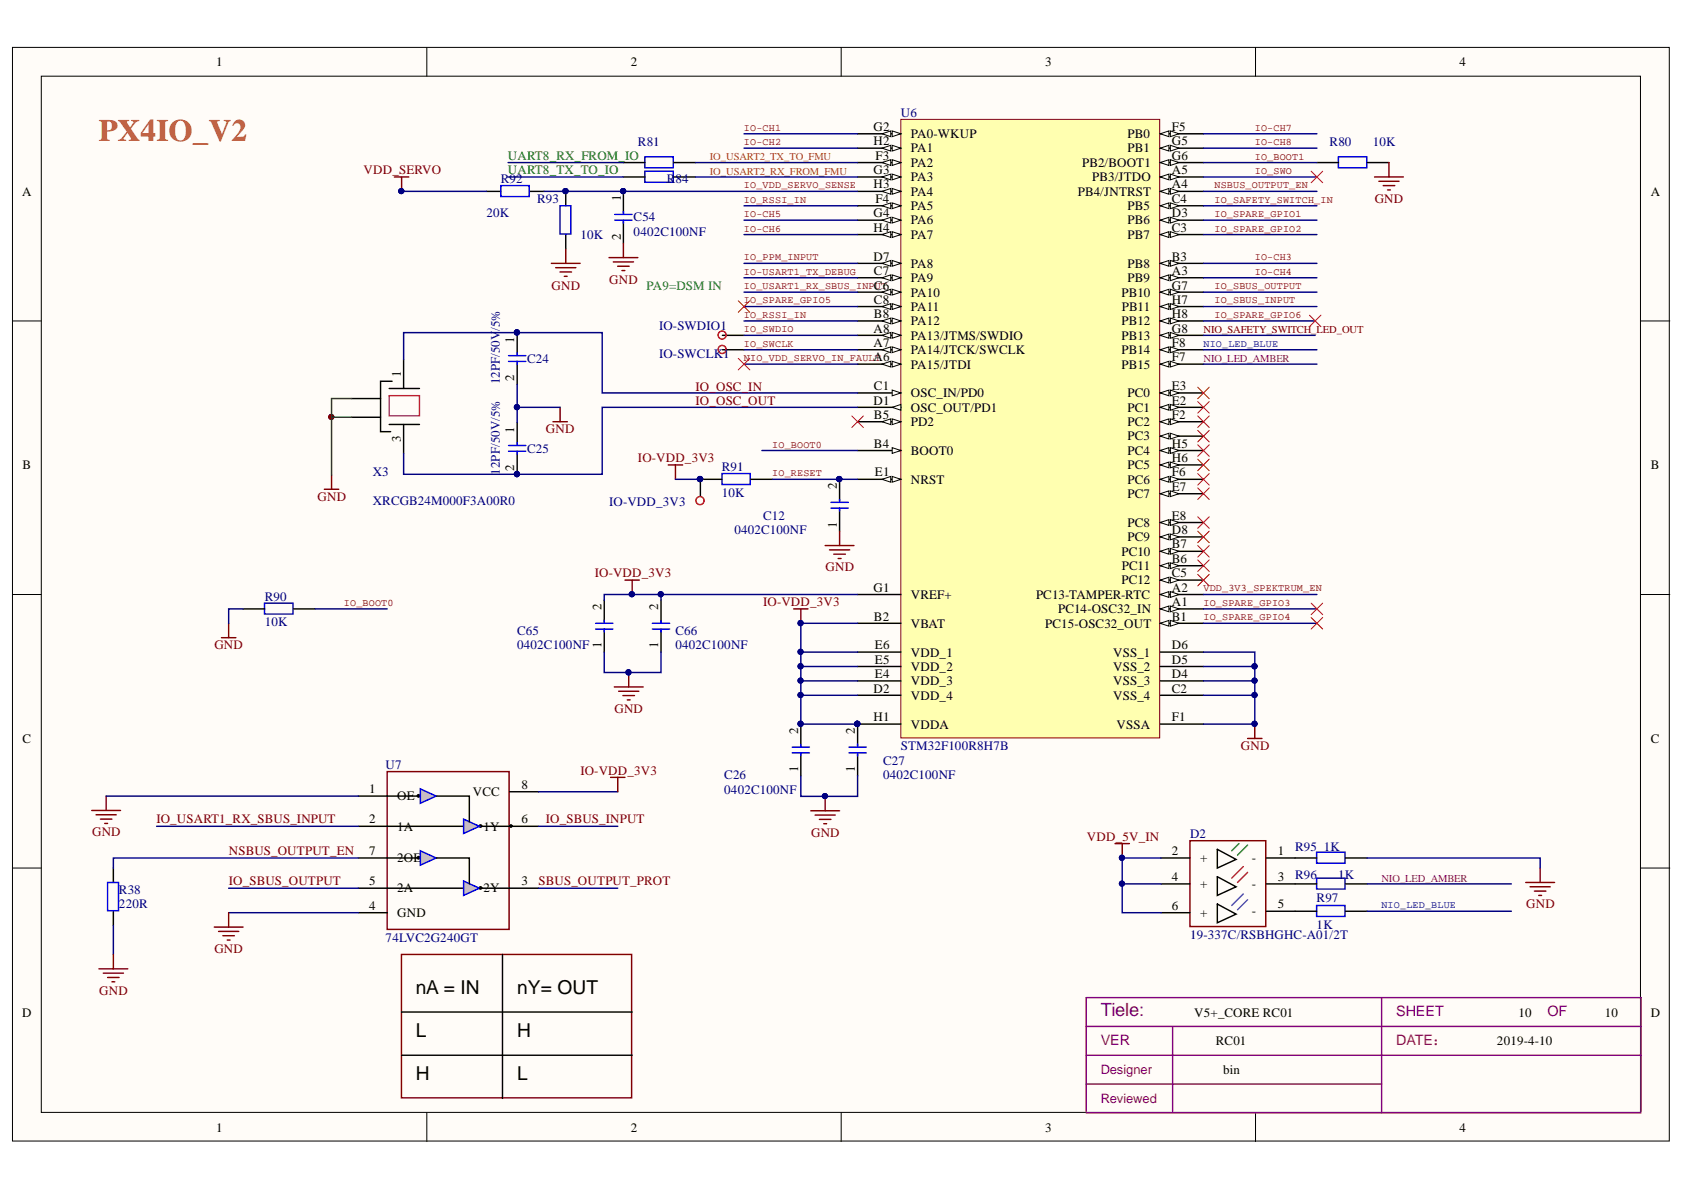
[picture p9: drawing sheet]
<svg xmlns="http://www.w3.org/2000/svg" width="297mm" height="210mm" viewBox="0 0 297 210" stroke-linecap="round" stroke-linejoin="round" font-family="sans-serif">
<defs><g id="words">
<text font-size="5.5" fill="#c26200" x="17.4" y="24.9">PX4IO_V2</text>
<g font-size="3.4">
<text x="73.4" y="175.2">nA = IN</text>
<text x="91.2" y="175.2">nY= OUT</text>
<text x="73.4" y="182.9">L</text>
<text x="91.2" y="182.9">H</text>
<text x="73.4" y="190.5">H</text>
<text x="91.2" y="190.5">L</text>
</g>
<text font-size="3.2" fill="#7d0089" x="194.2" y="179.1">Tiele:</text>
<g font-size="2.5" fill="#800080">
<text x="246.3" y="179.2">SHEET</text>
<text x="272.9" y="179.2">OF</text>
<text x="194.2" y="184.3">VER</text>
</g>
<text font-size="2.5" fill="#a1006a" x="246.3" y="184.3">DATE：</text>
<g font-size="2.3">
<text x="38.2" y="11.7">1</text>
<text x="111.3" y="11.7">2</text>
<text x="184.4" y="11.7">3</text>
<text x="257.5" y="11.7">4</text>
<text x="154.1" y="23.1">G2</text>
<text x="206.7" y="23.1">F5</text>
<text x="154.1" y="25.6">H2</text>
<text x="154.4" y="28.2">F3</text>
<text x="160.7" y="24.4">PA0-WKUP</text>
<text x="160.7" y="26.9">PA1</text>
<text x="160.7" y="29.4">PA2</text>
<text x="190.9" y="29.4">PB2/BOOT1</text>
<text x="198.9" y="24.4">PB0</text>
<text x="198.9" y="26.9">PB1</text>
<text x="206.7" y="25.6">G5</text>
<text x="206.7" y="28.2">G6</text>
<text x="3.9" y="34.5">A</text>
<text x="109.5" y="35.5" transform="rotate(-90 109.5 35.5)">1</text>
<text x="154.1" y="30.7">G3</text>
<text x="154.1" y="33.2">H3</text>
<text x="154.4" y="35.8">F4</text>
<text x="160.7" y="32">PA3</text>
<text x="160.7" y="34.5">PA4</text>
<text x="190.1" y="34.5">PB4/JNTRST</text>
<text x="192.6" y="32">PB3/JTDO</text>
<text x="206.7" y="30.7">A5</text>
<text x="206.7" y="33.2">A4</text>
<text x="206.7" y="35.8">C4</text>
<text x="291.2" y="34.5">A</text>
<text x="154.1" y="38.3">G4</text>
<text x="154.1" y="40.8">H4</text>
<text x="160.7" y="37">PA5</text>
<text x="160.7" y="39.6">PA6</text>
<text x="198.9" y="37">PB5</text>
<text x="198.9" y="39.6">PB6</text>
<text x="206.7" y="38.3">D3</text>
<text x="206.7" y="40.8">C3</text>
<text x="109.5" y="42.3" transform="rotate(-90 109.5 42.3)">2</text>
<text x="154.1" y="46">D7</text>
<text x="160.7" y="42.1">PA7</text>
<text x="160.7" y="47.3">PA8</text>
<text x="198.9" y="42.1">PB7</text>
<text x="198.9" y="47.3">PB8</text>
<text x="206.7" y="46">B3</text>
<text x="154.2" y="48.5">C7</text>
<text x="154.2" y="51.1">C6</text>
<text x="154.2" y="53.6">C8</text>
<text x="160.7" y="49.8">PA9</text>
<text x="160.7" y="52.3">PA10</text>
<text x="197.8" y="52.3">PB10</text>
<text x="198.9" y="49.8">PB9</text>
<text x="206.7" y="48.5">A3</text>
<text x="206.7" y="51.1">G7</text>
<text x="206.7" y="53.6">H7</text>
<text x="154.1" y="58.7">A8</text>
<text x="154.2" y="56.1">B8</text>
<text x="160.7" y="54.9">PA11</text>
<text x="160.7" y="57.4">PA12</text>
<text x="160.7" y="59.9">PA13/JTMS/SWDIO</text>
<text x="197.8" y="57.4">PB12</text>
<text x="197.8" y="59.9">PB13</text>
<text x="197.9" y="54.9">PB11</text>
<text x="206.7" y="56.1">H8</text>
<text x="206.7" y="58.7">G8</text>
<text x="90.7" y="60.5" transform="rotate(-90 90.7 60.5)">1</text>
<text x="154.1" y="61.2">A7</text>
<text x="154.1" y="63.7">A6</text>
<text x="160.7" y="62.5">PA14/JTCK/SWCLK</text>
<text x="160.7" y="65">PA15/JTDI</text>
<text x="197.8" y="62.5">PB14</text>
<text x="197.8" y="65">PB15</text>
<text x="206.7" y="61.2">F8</text>
<text x="206.7" y="63.7">F7</text>
<text x="70.7" y="66.5" transform="rotate(-90 70.7 66.5)">1</text>
<text x="90.7" y="67.2" transform="rotate(-90 90.7 67.2)">2</text>
<text x="154.1" y="71.4">D1</text>
<text x="154.2" y="68.8">C1</text>
<text x="160.7" y="70.1">OSC_IN/PD0</text>
<text x="198.9" y="70.1">PC0</text>
<text x="206.7" y="68.8">E3</text>
<text x="206.7" y="71.4">E2</text>
<text x="90.7" y="76.3" transform="rotate(-90 90.7 76.3)">1</text>
<text x="154.2" y="73.9">B5</text>
<text x="160.7" y="72.6">OSC_OUT/PD1</text>
<text x="160.7" y="75.2">PD2</text>
<text x="198.9" y="72.6">PC1</text>
<text x="198.9" y="75.2">PC2</text>
<text x="198.9" y="77.7">PC3</text>
<text x="206.7" y="73.9">F2</text>
<text x="4" y="82.8">B</text>
<text x="70.7" y="78" transform="rotate(-90 70.7 78)">3</text>
<text x="90.7" y="83" transform="rotate(-90 90.7 83)">2</text>
<text x="154.2" y="79">B4</text>
<text x="160.7" y="80.2">BOOT0</text>
<text x="198.9" y="80.2">PC4</text>
<text x="198.9" y="82.8">PC5</text>
<text x="206.7" y="79">H5</text>
<text x="206.7" y="81.5">H6</text>
<text x="291.2" y="82.8">B</text>
<text x="147.6" y="86.3" transform="rotate(-90 147.6 86.3)">2</text>
<text x="154.3" y="84">E1</text>
<text x="160.7" y="85.3">NRST</text>
<text x="198.9" y="85.3">PC6</text>
<text x="198.9" y="87.8">PC7</text>
<text x="206.7" y="84">F6</text>
<text x="206.7" y="86.6">E7</text>
<text x="147.6" y="93.1" transform="rotate(-90 147.6 93.1)">1</text>
<text x="198.9" y="92.9">PC8</text>
<text x="198.9" y="95.4">PC9</text>
<text x="206.7" y="91.6">E8</text>
<text x="206.7" y="94.2">D8</text>
<text x="197.8" y="98">PC10</text>
<text x="197.9" y="100.5">PC11</text>
<text x="206.7" y="96.7">B7</text>
<text x="206.7" y="99.3">B6</text>
<text x="206.7" y="101.8">C5</text>
<text x="106.1" y="107.6" transform="rotate(-90 106.1 107.6)">2</text>
<text x="116.1" y="107.6" transform="rotate(-90 116.1 107.6)">2</text>
<text x="154.1" y="104.4">G1</text>
<text x="160.7" y="105.7">VREF+</text>
<text x="182.7" y="105.7">PC13-TAMPER-RTC</text>
<text x="197.8" y="103.1">PC12</text>
<text x="206.7" y="104.4">A2</text>
<text x="206.7" y="106.9">A1</text>
<text x="154.2" y="109.5">B2</text>
<text x="160.7" y="110.7">VBAT</text>
<text x="184.4" y="110.7">PC15-OSC32_OUT</text>
<text x="186.6" y="108.2">PC14-OSC32_IN</text>
<text x="206.7" y="109.5">B1</text>
<text x="106.1" y="114.4" transform="rotate(-90 106.1 114.4)">1</text>
<text x="116.1" y="114.4" transform="rotate(-90 116.1 114.4)">1</text>
<text x="154.3" y="114.6">E6</text>
<text x="154.3" y="117.1">E5</text>
<text x="154.3" y="119.6">E4</text>
<text x="160.7" y="115.8">VDD_1</text>
<text x="160.7" y="118.4">VDD_2</text>
<text x="196.4" y="115.8">VSS_1</text>
<text x="196.4" y="118.4">VSS_2</text>
<text x="206.7" y="114.6">D6</text>
<text x="206.7" y="117.1">D5</text>
<text x="206.7" y="119.6">D4</text>
<text x="154.1" y="122.2">D2</text>
<text x="160.7" y="120.9">VDD_3</text>
<text x="160.7" y="123.4">VDD_4</text>
<text x="196.4" y="120.9">VSS_3</text>
<text x="196.4" y="123.4">VSS_4</text>
<text x="206.7" y="122.2">C2</text>
<text x="4" y="131">C</text>
<text x="140.8" y="129.5" transform="rotate(-90 140.8 129.5)">2</text>
<text x="150.8" y="129.5" transform="rotate(-90 150.8 129.5)">2</text>
<text x="154.1" y="127.2">H1</text>
<text x="160.7" y="128.5">VDDA</text>
<text x="197" y="128.5">VSSA</text>
<text x="206.7" y="127.2">F1</text>
<text x="291.2" y="131">C</text>
<text x="140.8" y="136.2" transform="rotate(-90 140.8 136.2)">1</text>
<text x="150.8" y="136.2" transform="rotate(-90 150.8 136.2)">1</text>
<text x="65.1" y="139.9">1</text>
<text x="70.1" y="141.2">OE</text>
<text x="83.4" y="140.4">VCC</text>
<text x="92" y="139.2">8</text>
<text x="65.1" y="145.2">2</text>
<text x="70.1" y="146.5">1A</text>
<text x="85.3" y="146.5">1Y</text>
<text x="92" y="145.2">6</text>
<text x="65.1" y="150.8">7</text>
<text x="70.1" y="152.1">2OE</text>
<text x="206.7" y="150.8">2</text>
<text x="206.7" y="155.4">4</text>
<text x="211.7" y="152.1">+</text>
<text x="220.8" y="152.1">-</text>
<text x="225.4" y="155.4">3</text>
<text x="225.4" y="150.8">1</text>
<text x="65.1" y="160.5">4</text>
<text x="65.1" y="156.1">5</text>
<text x="70.1" y="161.7">GND</text>
<text x="70.1" y="157.4">2A</text>
<text x="85.3" y="157.4">2Y</text>
<text x="92" y="156.1">3</text>
<text x="206.7" y="160.5">6</text>
<text x="211.7" y="156.7">+</text>
<text x="211.7" y="161.7">+</text>
<text x="220.8" y="156.7">-</text>
<text x="220.8" y="161.5">-</text>
<text x="225.4" y="160.2">5</text>
<text x="3.9" y="179.3">D</text>
<text x="210.7" y="179.3">V5+_CORE RC01</text>
<text x="267.9" y="179.3">10</text>
<text x="283.1" y="179.3">10</text>
<text x="291.2" y="179.3">D</text>
<text x="214.5" y="184.4">RC01</text>
<text x="264.1" y="184.4">2019-4-10</text>
<text x="215.7" y="189.4">bin</text>
<text x="38.2" y="199.6">1</text>
<text x="111.3" y="199.6">2</text>
<text x="184.4" y="199.6">3</text>
<text x="257.5" y="199.6">4</text>
</g>
<g font-size="2.3" fill="#000080">
<text x="158.9" y="20.6">U6</text>
<text x="112.5" y="25.7">R81</text>
<text x="234.5" y="25.7">R80</text>
<text x="242.1" y="25.7">10K</text>
<text x="88.3" y="32.2">R92</text>
<text x="94.8" y="35.8">R93</text>
<text x="117.6" y="32.2">R84</text>
<text x="85.8" y="38.3">20K</text>
<text x="111.8" y="39.1">C54</text>
<text x="111.8" y="41.6">0402C100NF</text>
<text x="102.4" y="42.1">10K</text>
<text x="88.2" y="58.4" transform="rotate(-90 88.2 58.4)">/5%</text>
<text x="116.2" y="58.2">IO-SWDIO1</text>
<text x="93" y="64">C24</text>
<text x="116.2" y="63.2">IO-SWCLK1</text>
<text x="88.2" y="67.8" transform="rotate(-90 88.2 67.8)">12PF/50V</text>
<text x="88.2" y="83.7" transform="rotate(-90 88.2 83.7)">12PF/50V/5%</text>
<text x="93" y="79.9">C25</text>
<text x="127.3" y="83">R91</text>
<text x="65.7" y="84">X3</text>
<text x="65.7" y="89.1">XRCGB24M000F3A00R0</text>
<text x="107.4" y="89.2">IO-VDD_3V3</text>
<text x="127.3" y="87.6">10K</text>
<text x="129.5" y="94.3">0402C100NF</text>
<text x="134.6" y="91.7">C12</text>
<text x="46.7" y="105.9">R90</text>
<text x="46.7" y="110.5">10K</text>
<text x="91.2" y="112">C65</text>
<text x="119.1" y="112">C66</text>
<text x="91.2" y="114.6">0402C100NF</text>
<text x="119.1" y="114.6">0402C100NF</text>
<text x="68" y="135.6">U7</text>
<text x="127.8" y="137.5">C26</text>
<text x="155.8" y="134.9">C27</text>
<text x="155.8" y="137.5">0402C100NF</text>
<text x="158.9" y="132.3">STM32F100R8H7B</text>
<text x="127.8" y="140">0402C100NF</text>
<text x="209.9" y="147.8">D2</text>
<text x="228.4" y="155.1">R96</text>
<text x="228.4" y="150.1">R95</text>
<text x="233.5" y="150.1">1K</text>
<text x="236" y="155.1">1K</text>
<text x="21" y="157.7">R38</text>
<text x="21" y="160.2">220R</text>
<text x="232.2" y="159.2">R97</text>
<text x="68" y="166.1">74LVC2G240GT</text>
<text x="209.9" y="165.6">19-337C/RSBHGHC-A01/2T</text>
<text x="232.2" y="163.8">1K</text>
</g>
<g font-size="2.3" fill="#008000">
<text x="89.6" y="28.2">UART8_RX_FROM_IO</text>
<text x="89.6" y="30.7">UART8_TX_TO_IO</text>
</g>
<g font-size="2.3" fill="#800000">
<text x="64.1" y="30.7">VDD_SERVO</text>
<text x="242.5" y="35.8">GND</text>
<text x="97.3" y="51.1">GND</text>
<text x="107.4" y="50.1">GND</text>
<text x="122.7" y="68.9">IO_OSC_IN</text>
<text x="122.7" y="71.4">IO_OSC_OUT</text>
<text x="96.3" y="76.4">GND</text>
<text x="112.5" y="81.5">IO-VDD_3V3</text>
<text x="56" y="88.3">GND</text>
<text x="104.9" y="101.8">IO-VDD_3V3</text>
<text x="145.6" y="100.8">GND</text>
<text x="134.6" y="106.9">IO-VDD_3V3</text>
<text x="37.8" y="114.6">GND</text>
<text x="108.4" y="125.8">GND</text>
<text x="102.4" y="136.6">IO-VDD_3V3</text>
<text x="218.9" y="132.3">GND</text>
<text x="16.2" y="147.5">GND</text>
<text x="27.6" y="145.2">IO_USART1_RX_SBUS_INPUT</text>
<text x="96.3" y="145.2">IO_SBUS_INPUT</text>
<text x="143.1" y="147.6">GND</text>
<text x="191.7" y="148.3">VDD_5V_IN</text>
<text x="40.4" y="150.8">NSBUS_OUTPUT_EN</text>
<text x="40.4" y="156.1">IO_SBUS_OUTPUT</text>
<text x="95" y="156.1">SBUS_OUTPUT_PROT</text>
<text x="269.2" y="160.2">GND</text>
<text x="37.8" y="168.1">GND</text>
<text x="17.5" y="175.5">GND</text>
</g>
<text font-size="2.3" fill="#00bf00" x="114" y="51.1">PA9=DSM IN</text>
<g font-size="2.3" fill="#800080">
<text x="194.2" y="189.4">Designer</text>
<text x="194.2" y="194.5">Reviewed</text>
</g>
<g font-size="1.9" fill="#ad660b">
<text x="125.2" y="28.2">IO_USART2_TX_TO_FMU</text>
<text x="125.2" y="30.8">IO_USART2_RX_FROM_FMU</text>
</g>
<text font-size="1.9" fill="#800000" x="212.3" y="58.8">NIO_SAFETY_SWITCH_LED_OUT</text>
<g font-size="1.9" fill="#800080">
<text x="212.3" y="63.8">NIO_LED_AMBER</text>
<text x="243.7" y="155.6">NIO_LED_AMBER</text>
</g>
<g font-size="1.8" fill="#800000">
<text x="131.2" y="23.1">IO-CH1</text>
<text x="221.3" y="23.1">IO-CH7</text>
<text x="131.2" y="25.6">IO-CH2</text>
<text x="221.3" y="25.6">IO-CH8</text>
<text x="221.3" y="28.2">IO_BOOT1</text>
<text x="131.2" y="33.2">IO_VDD_SERVO_SENSE</text>
<text x="131.2" y="35.8">IO_RSSI_IN</text>
<text x="214.2" y="35.8">IO_SAFETY_SWITCH_IN</text>
<text x="214.2" y="33.2">NSBUS_OUTPUT_EN</text>
<text x="221.3" y="30.7">IO_SWO</text>
<text x="131.2" y="38.3">IO-CH5</text>
<text x="131.2" y="40.8">IO-CH6</text>
<text x="214.2" y="38.3">IO_SPARE_GPIO1</text>
<text x="214.2" y="40.8">IO_SPARE_GPIO2</text>
<text x="131.2" y="45.9">IO_PPM_INPUT</text>
<text x="221.3" y="45.9">IO-CH3</text>
<text x="131.2" y="48.4">IO-USART1_TX_DEBUG</text>
<text x="131.2" y="51">IO_USART1_RX_SBUS_INPUT</text>
<text x="131.2" y="53.5">IO_SPARE_GPIO5</text>
<text x="214.2" y="53.5">IO_SBUS_INPUT</text>
<text x="214.2" y="51">IO_SBUS_OUTPUT</text>
<text x="221.3" y="48.4">IO-CH4</text>
<text x="131.2" y="56.1">IO_RSSI_IN</text>
<text x="131.2" y="58.6">IO_SWDIO</text>
<text x="214.2" y="56.1">IO_SPARE_GPIO6</text>
<text x="131.2" y="61.1">IO_SWCLK</text>
<text x="131.2" y="63.7">NIO_VDD_SERVO_IN_FAULT</text>
<text x="136.2" y="79">IO_BOOT0</text>
<text x="136.2" y="84">IO_RESET</text>
<text x="60.7" y="106.9">IO_BOOT0</text>
<text x="212.3" y="104.3">VDD_3V3_SPEKTRUM_EN</text>
<text x="212.3" y="106.9">IO_SPARE_GPIO3</text>
<text x="212.3" y="109.4">IO_SPARE_GPIO4</text>
</g>
<g font-size="1.8" fill="#000080">
<text x="212.3" y="61.1">NIO_LED_BLUE</text>
<text x="243.7" y="160.2">NIO_LED_BLUE</text>
</g>
</g></defs>
<g fill="#fffcf8" stroke="#000" stroke-width=".18">
<path d="M2.2 8.4h292.2v192.9h-292.2z"/>
<path d="M7.3 13.4h282.1v182.8h-282.1z"/>
</g>
<path d="M75.3 8.4v5M148.4 8.4v5M221.5 8.4v5M2.2 56.6h5.1M289.5 56.6h5M2.2 104.9h5.1M289.5 104.9h5M2.2 153.1h5.1M289.5 153.1h5M75.3 196.3v5.1M148.4 196.3v5.1M221.5 196.3v5.1" fill="none" stroke="#000" stroke-width=".18"/>
<g fill="#000080" stroke="#000080" stroke-width=".18">
<circle cx="58.4" cy="73.6" r=".46"/>
<circle cx="221.3" cy="127.7" r=".46"/>
<circle cx="91.2" cy="58.6" r=".46"/>
<circle cx="91.2" cy="83.6" r=".46"/>
<circle cx="123.5" cy="84.5" r=".46"/>
<circle cx="197.9" cy="151.3" r=".46"/>
<circle cx="141.2" cy="109.9" r=".46"/>
</g>
<path d="M243.7 176v20.3M191.6 196v-20h97.9v20M191.6 181.1h97.9M191.6 191.2h52.1M191.6 186.1h97.9M191.6 196.3h97.9M206.8 181.1v14.9" fill="none" stroke="#800080" stroke-width=".25"/>
<g fill="none" stroke="#000" stroke-width=".25">
<path d="M110 28.7h3.8M110 31.2h3.8M118.9 28.7h3.8M118.9 31.2h3.8M232.3 28.7h3.8M241.2 28.7h3.8M91.2 58.7v3.8M127.4 59.2h3.8M62 70.3h5.1M62 73.6h5.1M68.7 68.5h5.3M68.7 74.9h5.3"/>
<path d="M69.2 67.3h-2.1v8.8h1.8M71.2 63.4v5.1M71.2 74.9v5.1M91.2 64v3.8M91.2 74.5v3.8M91.2 79.8v3.9M127.4 61.7h3.8M123.5 84.5h3.8M132.4 84.5h3.8M228.5 155.9h3.8M228.5 151.3h3.8M237.3 155.9h3.9"/>
<path d="M237.3 151.3h3.9M228.5 160.7h3.8M237.3 160.7h3.9"/>
</g>
<g fill="none" stroke="#f00" stroke-width=".25">
<circle cx="127.4" cy="59.1" r=".71"/>
<circle cx="127.4" cy="61.6" r=".71"/>
</g>
<path d="M113.7 27.7h5.1v1.9h-5.1zM113.7 30.2h5.1v2h-5.1zM236.1 27.7h5v1.9h-5zM127.3 83.5h5v2h-5zM232.2 159.7h5v1.9h-5zM232.2 154.9h5v1.9h-5zM232.2 150.3h5v2h-5z" fill="none" stroke="#0000bf" stroke-width=".25"/>
<g fill="none" stroke="#800000" stroke-width=".25">
<path d="M242.5 31.2h5M243.2 32h3.6M244 32.7h2M244.7 33.5h.6M245 28.7v2.5M97.5 74.4h2.6M98.8 71.8v2.6M57.2 86.3h2.6M58.5 83.8v2.5M117.9 82h2.5M119.1 82v2.5M140 107.4h2.5"/>
<path d="M141.3 107.4v2.5M220.1 130.3h2.5M221.3 127.7v2.6M196.7 148.8h2.5M197.9 148.8v2.5"/>
</g>
<circle cx="58.4" cy="73.6" r=".46" fill="#800000" stroke="#800000" stroke-width=".18"/>
<path d="M89.7 62.7h3.1M89.7 63.7h3.1M89.7 78.6h3.1M89.7 79.6h3.1M91.2 62.2v.5M91.2 63.7v.6M91.2 78.1v.5M91.2 79.6v.5" fill="none" stroke="#00f" stroke-width=".25"/>
<path d="M68.7 69.8h5.3v3.5h-5.3z" fill="none" stroke="#da2467" stroke-width=".25"/>
<path d="M158.9 21.1h45.7v109.1h-45.7z" fill="#ffffb0" stroke="#800000" stroke-width=".18"/>
<path d="M151.3 79.5h7.6" fill="none" stroke="#000" stroke-width=".25"/>
<path d="M157.4 79l1.5 .5-1.5 .5z" fill="#fffcf8"/>
<path d="M157.4 79l1.5 .5-1.5 .5z" fill="none" stroke="#000" stroke-width=".18"/>
<path d="M151.3 84.5h7.6" fill="none" stroke="#000" stroke-width=".25"/>
<path d="M157.4 84l1.5 .5-1.5 .6z" fill="#fffcf8"/>
<path d="M157.4 84l1.5 .5-1.5 .6z" fill="none" stroke="#000" stroke-width=".18"/>
<path d="M155.6 84.5l1.5-.5v1.1z" fill="#fffcf8"/>
<path d="M155.6 84.5l1.5-.5v1.1z" fill="none" stroke="#000" stroke-width=".18"/>
<path d="M151.3 69.3h7.6" fill="none" stroke="#000" stroke-width=".25"/>
<path d="M157.4 68.8l1.5 .5-1.5 .5z" fill="#fffcf8"/>
<path d="M157.4 68.8l1.5 .5-1.5 .5z" fill="none" stroke="#000" stroke-width=".18"/>
<path d="M151.3 71.8h7.6" fill="none" stroke="#000" stroke-width=".25"/>
<path d="M157.4 71.8l1.5-.5v1.1z" fill="#fffcf8"/>
<path d="M157.4 71.8l1.5-.5v1.1z" fill="none" stroke="#000" stroke-width=".18"/>
<path d="M151.3 23.6h7.6" fill="none" stroke="#000" stroke-width=".25"/>
<path d="M157.4 23.1l1.5 .5-1.5 .5z" fill="#fffcf8"/>
<path d="M157.4 23.1l1.5 .5-1.5 .5z" fill="none" stroke="#000" stroke-width=".18"/>
<path d="M155.6 23.6l1.5-.5v1z" fill="#fffcf8"/>
<path d="M155.6 23.6l1.5-.5v1z" fill="none" stroke="#000" stroke-width=".18"/>
<path d="M151.3 26.1h7.6" fill="none" stroke="#000" stroke-width=".25"/>
<path d="M157.4 25.6l1.5 .5-1.5 .5z" fill="#fffcf8"/>
<path d="M157.4 25.6l1.5 .5-1.5 .5z" fill="none" stroke="#000" stroke-width=".18"/>
<path d="M155.6 26.1l1.5-.5v1z" fill="#fffcf8"/>
<path d="M155.6 26.1l1.5-.5v1z" fill="none" stroke="#000" stroke-width=".18"/>
<path d="M151.3 28.7h7.6" fill="none" stroke="#000" stroke-width=".25"/>
<path d="M157.4 28.2l1.5 .5-1.5 .5z" fill="#fffcf8"/>
<path d="M157.4 28.2l1.5 .5-1.5 .5z" fill="none" stroke="#000" stroke-width=".18"/>
<path d="M155.6 28.7l1.5-.5v1z" fill="#fffcf8"/>
<path d="M155.6 28.7l1.5-.5v1z" fill="none" stroke="#000" stroke-width=".18"/>
<path d="M151.3 31.2h7.6" fill="none" stroke="#000" stroke-width=".25"/>
<path d="M157.4 30.7l1.5 .5-1.5 .5z" fill="#fffcf8"/>
<path d="M157.4 30.7l1.5 .5-1.5 .5z" fill="none" stroke="#000" stroke-width=".18"/>
<path d="M155.6 31.2l1.5-.5v1z" fill="#fffcf8"/>
<path d="M155.6 31.2l1.5-.5v1z" fill="none" stroke="#000" stroke-width=".18"/>
<path d="M151.3 33.8h7.6" fill="none" stroke="#000" stroke-width=".25"/>
<path d="M157.4 33.2l1.5 .6-1.5 .5z" fill="#fffcf8"/>
<path d="M157.4 33.2l1.5 .6-1.5 .5z" fill="none" stroke="#000" stroke-width=".18"/>
<path d="M155.6 33.8l1.5-.6v1.1z" fill="#fffcf8"/>
<path d="M155.6 33.8l1.5-.6v1.1z" fill="none" stroke="#000" stroke-width=".18"/>
<path d="M151.3 36.3h7.6" fill="none" stroke="#000" stroke-width=".25"/>
<path d="M157.4 35.8l1.5 .5-1.5 .5z" fill="#fffcf8"/>
<path d="M157.4 35.8l1.5 .5-1.5 .5z" fill="none" stroke="#000" stroke-width=".18"/>
<path d="M155.6 36.3l1.5-.5v1z" fill="#fffcf8"/>
<path d="M155.6 36.3l1.5-.5v1z" fill="none" stroke="#000" stroke-width=".18"/>
<path d="M151.3 38.8h7.6" fill="none" stroke="#000" stroke-width=".25"/>
<path d="M157.4 38.3l1.5 .5-1.5 .5z" fill="#fffcf8"/>
<path d="M157.4 38.3l1.5 .5-1.5 .5z" fill="none" stroke="#000" stroke-width=".18"/>
<path d="M155.6 38.8l1.5-.5v1z" fill="#fffcf8"/>
<path d="M155.6 38.8l1.5-.5v1z" fill="none" stroke="#000" stroke-width=".18"/>
<path d="M151.3 41.4h7.6" fill="none" stroke="#000" stroke-width=".25"/>
<path d="M157.4 40.9l1.5 .5-1.5 .5z" fill="#fffcf8"/>
<path d="M157.4 40.9l1.5 .5-1.5 .5z" fill="none" stroke="#000" stroke-width=".18"/>
<path d="M155.6 41.4l1.5-.5v1z" fill="#fffcf8"/>
<path d="M155.6 41.4l1.5-.5v1z" fill="none" stroke="#000" stroke-width=".18"/>
<path d="M151.3 46.5h7.6" fill="none" stroke="#000" stroke-width=".25"/>
<path d="M157.4 45.9l1.5 .6-1.5 .5z" fill="#fffcf8"/>
<path d="M157.4 45.9l1.5 .6-1.5 .5z" fill="none" stroke="#000" stroke-width=".18"/>
<path d="M155.6 46.5l1.5-.6v1.1z" fill="#fffcf8"/>
<path d="M155.6 46.5l1.5-.6v1.1z" fill="none" stroke="#000" stroke-width=".18"/>
<path d="M151.3 49h7.6" fill="none" stroke="#000" stroke-width=".25"/>
<path d="M157.4 48.5l1.5 .5-1.5 .5z" fill="#fffcf8"/>
<path d="M157.4 48.5l1.5 .5-1.5 .5z" fill="none" stroke="#000" stroke-width=".18"/>
<path d="M155.6 49l1.5-.5v1z" fill="#fffcf8"/>
<path d="M155.6 49l1.5-.5v1z" fill="none" stroke="#000" stroke-width=".18"/>
<path d="M151.3 51.5h7.6" fill="none" stroke="#000" stroke-width=".25"/>
<path d="M157.4 51l1.5 .5-1.5 .5z" fill="#fffcf8"/>
<path d="M157.4 51l1.5 .5-1.5 .5z" fill="none" stroke="#000" stroke-width=".18"/>
<path d="M155.6 51.5l1.5-.5v1z" fill="#fffcf8"/>
<path d="M155.6 51.5l1.5-.5v1z" fill="none" stroke="#000" stroke-width=".18"/>
<path d="M151.3 54.1h7.6" fill="none" stroke="#000" stroke-width=".25"/>
<path d="M157.4 53.6l1.5 .5-1.5 .5z" fill="#fffcf8"/>
<path d="M157.4 53.6l1.5 .5-1.5 .5z" fill="none" stroke="#000" stroke-width=".18"/>
<path d="M155.6 54.1l1.5-.5v1z" fill="#fffcf8"/>
<path d="M155.6 54.1l1.5-.5v1z" fill="none" stroke="#000" stroke-width=".18"/>
<path d="M151.3 56.6h7.6" fill="none" stroke="#000" stroke-width=".25"/>
<path d="M157.4 56.1l1.5 .5-1.5 .5z" fill="#fffcf8"/>
<path d="M157.4 56.1l1.5 .5-1.5 .5z" fill="none" stroke="#000" stroke-width=".18"/>
<path d="M155.6 56.6l1.5-.5v1z" fill="#fffcf8"/>
<path d="M155.6 56.6l1.5-.5v1z" fill="none" stroke="#000" stroke-width=".18"/>
<path d="M151.3 59.2h7.6" fill="none" stroke="#000" stroke-width=".25"/>
<path d="M157.4 58.6l1.5 .6-1.5 .5z" fill="#fffcf8"/>
<path d="M157.4 58.6l1.5 .6-1.5 .5z" fill="none" stroke="#000" stroke-width=".18"/>
<path d="M155.6 59.2l1.5-.6v1.1z" fill="#fffcf8"/>
<path d="M155.6 59.2l1.5-.6v1.1z" fill="none" stroke="#000" stroke-width=".18"/>
<path d="M151.3 61.7h7.6" fill="none" stroke="#000" stroke-width=".25"/>
<path d="M157.4 61.2l1.5 .5-1.5 .5z" fill="#fffcf8"/>
<path d="M157.4 61.2l1.5 .5-1.5 .5z" fill="none" stroke="#000" stroke-width=".18"/>
<path d="M155.6 61.7l1.5-.5v1z" fill="#fffcf8"/>
<path d="M155.6 61.7l1.5-.5v1z" fill="none" stroke="#000" stroke-width=".18"/>
<path d="M151.3 64.2h7.6" fill="none" stroke="#000" stroke-width=".25"/>
<path d="M157.4 63.7l1.5 .5-1.5 .5z" fill="#fffcf8"/>
<path d="M157.4 63.7l1.5 .5-1.5 .5z" fill="none" stroke="#000" stroke-width=".18"/>
<path d="M155.6 64.2l1.5-.5v1z" fill="#fffcf8"/>
<path d="M155.6 64.2l1.5-.5v1z" fill="none" stroke="#000" stroke-width=".18"/>
<path d="M204.7 23.6h7.6" fill="none" stroke="#000" stroke-width=".25"/>
<path d="M204.7 23.6l1.5-.5v1z" fill="#fffcf8"/>
<path d="M204.7 23.6l1.5-.5v1z" fill="none" stroke="#000" stroke-width=".18"/>
<path d="M206.4 23.1l1.6 .5-1.6 .5z" fill="#fffcf8"/>
<path d="M206.4 23.1l1.6 .5-1.6 .5z" fill="none" stroke="#000" stroke-width=".18"/>
<path d="M204.7 26.1h7.6" fill="none" stroke="#000" stroke-width=".25"/>
<path d="M204.7 26.1l1.5-.5v1z" fill="#fffcf8"/>
<path d="M204.7 26.1l1.5-.5v1z" fill="none" stroke="#000" stroke-width=".18"/>
<path d="M206.4 25.6l1.6 .5-1.6 .5z" fill="#fffcf8"/>
<path d="M206.4 25.6l1.6 .5-1.6 .5z" fill="none" stroke="#000" stroke-width=".18"/>
<path d="M204.7 28.7h7.6" fill="none" stroke="#000" stroke-width=".25"/>
<path d="M204.7 28.7l1.5-.5v1z" fill="#fffcf8"/>
<path d="M204.7 28.7l1.5-.5v1z" fill="none" stroke="#000" stroke-width=".18"/>
<path d="M206.4 28.2l1.6 .5-1.6 .5z" fill="#fffcf8"/>
<path d="M206.4 28.2l1.6 .5-1.6 .5z" fill="none" stroke="#000" stroke-width=".18"/>
<path d="M204.7 31.2h7.6" fill="none" stroke="#000" stroke-width=".25"/>
<path d="M204.7 31.2l1.5-.5v1z" fill="#fffcf8"/>
<path d="M204.7 31.2l1.5-.5v1z" fill="none" stroke="#000" stroke-width=".18"/>
<path d="M206.4 30.7l1.6 .5-1.6 .5z" fill="#fffcf8"/>
<path d="M206.4 30.7l1.6 .5-1.6 .5z" fill="none" stroke="#000" stroke-width=".18"/>
<path d="M204.7 33.8h7.6" fill="none" stroke="#000" stroke-width=".25"/>
<path d="M204.7 33.8l1.5-.6v1.1z" fill="#fffcf8"/>
<path d="M204.7 33.8l1.5-.6v1.1z" fill="none" stroke="#000" stroke-width=".18"/>
<path d="M206.4 33.2l1.6 .6-1.6 .5z" fill="#fffcf8"/>
<path d="M206.4 33.2l1.6 .6-1.6 .5z" fill="none" stroke="#000" stroke-width=".18"/>
<path d="M204.7 36.3h7.6" fill="none" stroke="#000" stroke-width=".25"/>
<path d="M204.7 36.3l1.5-.5v1z" fill="#fffcf8"/>
<path d="M204.7 36.3l1.5-.5v1z" fill="none" stroke="#000" stroke-width=".18"/>
<path d="M206.4 35.8l1.6 .5-1.6 .5z" fill="#fffcf8"/>
<path d="M206.4 35.8l1.6 .5-1.6 .5z" fill="none" stroke="#000" stroke-width=".18"/>
<path d="M204.7 38.8h7.6" fill="none" stroke="#000" stroke-width=".25"/>
<path d="M204.7 38.8l1.5-.5v1z" fill="#fffcf8"/>
<path d="M204.7 38.8l1.5-.5v1z" fill="none" stroke="#000" stroke-width=".18"/>
<path d="M206.4 38.3l1.6 .5-1.6 .5z" fill="#fffcf8"/>
<path d="M206.4 38.3l1.6 .5-1.6 .5z" fill="none" stroke="#000" stroke-width=".18"/>
<path d="M204.7 41.4h7.6" fill="none" stroke="#000" stroke-width=".25"/>
<path d="M204.7 41.4l1.5-.5v1z" fill="#fffcf8"/>
<path d="M204.7 41.4l1.5-.5v1z" fill="none" stroke="#000" stroke-width=".18"/>
<path d="M206.4 40.9l1.6 .5-1.6 .5z" fill="#fffcf8"/>
<path d="M206.4 40.9l1.6 .5-1.6 .5z" fill="none" stroke="#000" stroke-width=".18"/>
<path d="M204.7 46.5h7.6" fill="none" stroke="#000" stroke-width=".25"/>
<path d="M204.7 46.5l1.5-.6v1.1z" fill="#fffcf8"/>
<path d="M204.7 46.5l1.5-.6v1.1z" fill="none" stroke="#000" stroke-width=".18"/>
<path d="M206.4 45.9l1.6 .6-1.6 .5z" fill="#fffcf8"/>
<path d="M206.4 45.9l1.6 .6-1.6 .5z" fill="none" stroke="#000" stroke-width=".18"/>
<path d="M204.7 49h7.6" fill="none" stroke="#000" stroke-width=".25"/>
<path d="M204.7 49l1.5-.5v1z" fill="#fffcf8"/>
<path d="M204.7 49l1.5-.5v1z" fill="none" stroke="#000" stroke-width=".18"/>
<path d="M206.4 48.5l1.6 .5-1.6 .5z" fill="#fffcf8"/>
<path d="M206.4 48.5l1.6 .5-1.6 .5z" fill="none" stroke="#000" stroke-width=".18"/>
<path d="M204.7 51.5h7.6" fill="none" stroke="#000" stroke-width=".25"/>
<path d="M204.7 51.5l1.5-.5v1z" fill="#fffcf8"/>
<path d="M204.7 51.5l1.5-.5v1z" fill="none" stroke="#000" stroke-width=".18"/>
<path d="M206.4 51l1.6 .5-1.6 .5z" fill="#fffcf8"/>
<path d="M206.4 51l1.6 .5-1.6 .5z" fill="none" stroke="#000" stroke-width=".18"/>
<path d="M204.7 54.1h7.6" fill="none" stroke="#000" stroke-width=".25"/>
<path d="M204.7 54.1l1.5-.5v1z" fill="#fffcf8"/>
<path d="M204.7 54.1l1.5-.5v1z" fill="none" stroke="#000" stroke-width=".18"/>
<path d="M206.4 53.6l1.6 .5-1.6 .5z" fill="#fffcf8"/>
<path d="M206.4 53.6l1.6 .5-1.6 .5z" fill="none" stroke="#000" stroke-width=".18"/>
<path d="M204.7 56.6h7.6" fill="none" stroke="#000" stroke-width=".25"/>
<path d="M204.7 56.6l1.5-.5v1z" fill="#fffcf8"/>
<path d="M204.7 56.6l1.5-.5v1z" fill="none" stroke="#000" stroke-width=".18"/>
<path d="M206.4 56.1l1.6 .5-1.6 .5z" fill="#fffcf8"/>
<path d="M206.4 56.1l1.6 .5-1.6 .5z" fill="none" stroke="#000" stroke-width=".18"/>
<path d="M204.7 59.2h7.6" fill="none" stroke="#000" stroke-width=".25"/>
<path d="M204.7 59.2l1.5-.6v1.1z" fill="#fffcf8"/>
<path d="M204.7 59.2l1.5-.6v1.1z" fill="none" stroke="#000" stroke-width=".18"/>
<path d="M206.4 58.6l1.6 .6-1.6 .5z" fill="#fffcf8"/>
<path d="M206.4 58.6l1.6 .6-1.6 .5z" fill="none" stroke="#000" stroke-width=".18"/>
<path d="M204.7 61.7h7.6" fill="none" stroke="#000" stroke-width=".25"/>
<path d="M204.7 61.7l1.5-.5v1z" fill="#fffcf8"/>
<path d="M204.7 61.7l1.5-.5v1z" fill="none" stroke="#000" stroke-width=".18"/>
<path d="M206.4 61.2l1.6 .5-1.6 .5z" fill="#fffcf8"/>
<path d="M206.4 61.2l1.6 .5-1.6 .5z" fill="none" stroke="#000" stroke-width=".18"/>
<path d="M204.7 64.2h7.6" fill="none" stroke="#000" stroke-width=".25"/>
<path d="M204.7 64.2l1.5-.5v1z" fill="#fffcf8"/>
<path d="M204.7 64.2l1.5-.5v1z" fill="none" stroke="#000" stroke-width=".18"/>
<path d="M206.4 63.7l1.6 .5-1.6 .5z" fill="#fffcf8"/>
<path d="M206.4 63.7l1.6 .5-1.6 .5z" fill="none" stroke="#000" stroke-width=".18"/>
<path d="M204.7 69.3h7.6" fill="none" stroke="#000" stroke-width=".25"/>
<path d="M204.7 69.3l1.5-.5v1z" fill="#fffcf8"/>
<path d="M204.7 69.3l1.5-.5v1z" fill="none" stroke="#000" stroke-width=".18"/>
<path d="M206.4 68.8l1.6 .5-1.6 .5z" fill="#fffcf8"/>
<path d="M206.4 68.8l1.6 .5-1.6 .5z" fill="none" stroke="#000" stroke-width=".18"/>
<path d="M204.7 71.8h7.6" fill="none" stroke="#000" stroke-width=".25"/>
<path d="M204.7 71.8l1.5-.5v1.1z" fill="#fffcf8"/>
<path d="M204.7 71.8l1.5-.5v1.1z" fill="none" stroke="#000" stroke-width=".18"/>
<path d="M206.4 71.3l1.6 .5-1.6 .6z" fill="#fffcf8"/>
<path d="M206.4 71.3l1.6 .5-1.6 .6z" fill="none" stroke="#000" stroke-width=".18"/>
<path d="M204.7 74.4h7.6" fill="none" stroke="#000" stroke-width=".25"/>
<path d="M204.7 74.4l1.5-.5v1z" fill="#fffcf8"/>
<path d="M204.7 74.4l1.5-.5v1z" fill="none" stroke="#000" stroke-width=".18"/>
<path d="M206.4 73.9l1.6 .5-1.6 .5z" fill="#fffcf8"/>
<path d="M206.4 73.9l1.6 .5-1.6 .5z" fill="none" stroke="#000" stroke-width=".18"/>
<path d="M204.7 76.9h7.6" fill="none" stroke="#000" stroke-width=".25"/>
<path d="M204.7 76.9l1.5-.5v1z" fill="#fffcf8"/>
<path d="M204.7 76.9l1.5-.5v1z" fill="none" stroke="#000" stroke-width=".18"/>
<path d="M206.4 76.4l1.6 .5-1.6 .5z" fill="#fffcf8"/>
<path d="M206.4 76.4l1.6 .5-1.6 .5z" fill="none" stroke="#000" stroke-width=".18"/>
<path d="M204.7 79.5h7.6" fill="none" stroke="#000" stroke-width=".25"/>
<path d="M204.7 79.5l1.5-.5v1z" fill="#fffcf8"/>
<path d="M204.7 79.5l1.5-.5v1z" fill="none" stroke="#000" stroke-width=".18"/>
<path d="M206.4 79l1.6 .5-1.6 .5z" fill="#fffcf8"/>
<path d="M206.4 79l1.6 .5-1.6 .5z" fill="none" stroke="#000" stroke-width=".18"/>
<path d="M204.7 82h7.6" fill="none" stroke="#000" stroke-width=".25"/>
<path d="M204.7 82l1.5-.5v1z" fill="#fffcf8"/>
<path d="M204.7 82l1.5-.5v1z" fill="none" stroke="#000" stroke-width=".18"/>
<path d="M206.4 81.5l1.6 .5-1.6 .5z" fill="#fffcf8"/>
<path d="M206.4 81.5l1.6 .5-1.6 .5z" fill="none" stroke="#000" stroke-width=".18"/>
<path d="M204.7 84.5h7.6" fill="none" stroke="#000" stroke-width=".25"/>
<path d="M204.7 84.5l1.5-.5v1.1z" fill="#fffcf8"/>
<path d="M204.7 84.5l1.5-.5v1.1z" fill="none" stroke="#000" stroke-width=".18"/>
<path d="M206.4 84l1.6 .5-1.6 .6z" fill="#fffcf8"/>
<path d="M206.4 84l1.6 .5-1.6 .6z" fill="none" stroke="#000" stroke-width=".18"/>
<path d="M204.7 87.1h7.6" fill="none" stroke="#000" stroke-width=".25"/>
<path d="M204.7 87.1l1.5-.5v1z" fill="#fffcf8"/>
<path d="M204.7 87.1l1.5-.5v1z" fill="none" stroke="#000" stroke-width=".18"/>
<path d="M206.4 86.6l1.6 .5-1.6 .5z" fill="#fffcf8"/>
<path d="M206.4 86.6l1.6 .5-1.6 .5z" fill="none" stroke="#000" stroke-width=".18"/>
<path d="M204.7 92.2h7.6" fill="none" stroke="#000" stroke-width=".25"/>
<path d="M204.7 92.2l1.5-.5v1z" fill="#fffcf8"/>
<path d="M204.7 92.2l1.5-.5v1z" fill="none" stroke="#000" stroke-width=".18"/>
<path d="M206.4 91.7l1.6 .5-1.6 .5z" fill="#fffcf8"/>
<path d="M206.4 91.7l1.6 .5-1.6 .5z" fill="none" stroke="#000" stroke-width=".18"/>
<path d="M204.7 94.7h7.6" fill="none" stroke="#000" stroke-width=".25"/>
<path d="M204.7 94.7l1.5-.5v1z" fill="#fffcf8"/>
<path d="M204.7 94.7l1.5-.5v1z" fill="none" stroke="#000" stroke-width=".18"/>
<path d="M206.4 94.2l1.6 .5-1.6 .5z" fill="#fffcf8"/>
<path d="M206.4 94.2l1.6 .5-1.6 .5z" fill="none" stroke="#000" stroke-width=".18"/>
<path d="M204.7 97.2h7.6" fill="none" stroke="#000" stroke-width=".25"/>
<path d="M204.7 97.2l1.5-.5v1.1z" fill="#fffcf8"/>
<path d="M204.7 97.2l1.5-.5v1.1z" fill="none" stroke="#000" stroke-width=".18"/>
<path d="M206.4 96.7l1.6 .5-1.6 .6z" fill="#fffcf8"/>
<path d="M206.4 96.7l1.6 .5-1.6 .6z" fill="none" stroke="#000" stroke-width=".18"/>
<path d="M204.7 99.8h7.6" fill="none" stroke="#000" stroke-width=".25"/>
<path d="M204.7 99.8l1.5-.5v1z" fill="#fffcf8"/>
<path d="M204.7 99.8l1.5-.5v1z" fill="none" stroke="#000" stroke-width=".18"/>
<path d="M206.4 99.3l1.6 .5-1.6 .5z" fill="#fffcf8"/>
<path d="M206.4 99.3l1.6 .5-1.6 .5z" fill="none" stroke="#000" stroke-width=".18"/>
<path d="M204.7 102.3h7.6" fill="none" stroke="#000" stroke-width=".25"/>
<path d="M204.7 102.3l1.5-.5v1z" fill="#fffcf8"/>
<path d="M204.7 102.3l1.5-.5v1z" fill="none" stroke="#000" stroke-width=".18"/>
<path d="M206.4 101.8l1.6 .5-1.6 .5z" fill="#fffcf8"/>
<path d="M206.4 101.8l1.6 .5-1.6 .5z" fill="none" stroke="#000" stroke-width=".18"/>
<path d="M204.7 104.9h7.6" fill="none" stroke="#000" stroke-width=".25"/>
<path d="M204.7 104.9l1.5-.5v1z" fill="#fffcf8"/>
<path d="M204.7 104.9l1.5-.5v1z" fill="none" stroke="#000" stroke-width=".18"/>
<path d="M206.4 104.4l1.6 .5-1.6 .5z" fill="#fffcf8"/>
<path d="M206.4 104.4l1.6 .5-1.6 .5z" fill="none" stroke="#000" stroke-width=".18"/>
<path d="M204.7 107.4h7.6" fill="none" stroke="#000" stroke-width=".25"/>
<path d="M204.7 107.4l1.5-.5v1z" fill="#fffcf8"/>
<path d="M204.7 107.4l1.5-.5v1z" fill="none" stroke="#000" stroke-width=".18"/>
<path d="M206.4 106.9l1.6 .5-1.6 .5z" fill="#fffcf8"/>
<path d="M206.4 106.9l1.6 .5-1.6 .5z" fill="none" stroke="#000" stroke-width=".18"/>
<path d="M204.7 109.9h7.6" fill="none" stroke="#000" stroke-width=".25"/>
<path d="M204.7 109.9l1.5-.5v1.1z" fill="#fffcf8"/>
<path d="M204.7 109.9l1.5-.5v1.1z" fill="none" stroke="#000" stroke-width=".18"/>
<path d="M206.4 109.4l1.6 .5-1.6 .6z" fill="#fffcf8"/>
<path d="M206.4 109.4l1.6 .5-1.6 .6z" fill="none" stroke="#000" stroke-width=".18"/>
<path d="M151.3 74.4h7.6" fill="none" stroke="#000" stroke-width=".25"/>
<path d="M157.4 73.9l1.5 .5-1.5 .5z" fill="#fffcf8"/>
<path d="M157.4 73.9l1.5 .5-1.5 .5z" fill="none" stroke="#000" stroke-width=".18"/>
<path d="M155.6 74.4l1.5-.5v1z" fill="#fffcf8"/>
<path d="M155.6 74.4l1.5-.5v1z" fill="none" stroke="#000" stroke-width=".18"/>
<g fill="none" stroke="#000" stroke-width=".25">
<path d="M123.5 84.5v3.9M151.3 109.9h7.6M151.3 115h7.6M151.3 117.6h7.6M151.3 104.9h7.6M204.7 115h7.6M204.7 117.6h7.6M141.3 127.7v3.8M141.3 133.1v3.8M151.3 120.1h7.6M151.3 122.6h7.6M151.3 133.1v3.8"/>
<path d="M158.9 127.7h-7.6v3.8M204.7 120.1h7.6M204.7 122.6h7.6M204.7 127.7h7.6"/>
</g>
<g fill="#000080" stroke="#000080" stroke-width=".18">
<circle cx="151.2" cy="127.7" r=".46"/>
<circle cx="141.2" cy="127.7" r=".46"/>
<circle cx="145.5" cy="140.4" r=".46"/>
<circle cx="123.5" cy="84.5" r=".46"/>
</g>
<path d="M139.7 132.8h3.1M139.7 131.8h3.1M141.3 131.3v.5M141.3 132.8v.5M149.7 132.8h3.1M149.7 131.8h3.1M151.3 131.3v.5M151.3 132.8v.5" fill="none" stroke="#00f" stroke-width=".25"/>
<path d="M143 143h5.1M143.8 143.8h3.5M144.5 144.5h2.1M145.3 145.3h.5M145.6 140.5v2.5" fill="none" stroke="#800000" stroke-width=".25"/>
<circle cx="123.5" cy="88.3" r=".72" fill="#fffcf8" stroke="#f00" stroke-width=".25"/>
<g fill="#000080" stroke="#000080" stroke-width=".18">
<circle cx="123.5" cy="84.5" r=".46"/>
<circle cx="148" cy="84.5" r=".46"/>
<circle cx="221.3" cy="117.5" r=".46"/>
<circle cx="221.3" cy="120.1" r=".46"/>
<circle cx="91.2" cy="71.8" r=".46"/>
<circle cx="91.2" cy="58.6" r=".46"/>
<circle cx="221.3" cy="122.6" r=".46"/>
<circle cx="145.5" cy="140.4" r=".46"/>
<circle cx="221.3" cy="127.7" r=".46"/>
<circle cx="197.9" cy="155.9" r=".46"/>
<circle cx="91.2" cy="83.6" r=".46"/>
<circle cx="110.8" cy="118.6" r=".46"/>
<circle cx="111.5" cy="104.8" r=".46"/>
<circle cx="99.7" cy="33.7" r=".46"/>
<circle cx="70.8" cy="33.7" r=".46"/>
<circle cx="109.9" cy="33.7" r=".46"/>
<circle cx="141.2" cy="122.6" r=".46"/>
<circle cx="141.2" cy="120.1" r=".46"/>
<circle cx="141.2" cy="117.5" r=".46"/>
<circle cx="141.2" cy="115" r=".46"/>
<circle cx="116.5" cy="104.8" r=".46"/>
<circle cx="197.9" cy="151.3" r=".46"/>
<circle cx="151.2" cy="127.7" r=".46"/>
<circle cx="141.2" cy="127.7" r=".46"/>
<circle cx="141.2" cy="109.9" r=".46"/>
</g>
<g fill="none" stroke="#000" stroke-width=".25">
<path d="M85.8 33.8h2.6M93.4 33.8h2.6M99.8 33.8v2.5M110 33.8v3.8M110 39.1v3.8M99.8 41.4v2.5M148.1 84.5v3.9M148.1 89.9v3.8M42.9 107.4h3.8M51.8 107.4h3.8M106.6 105.9v3.8M106.6 111.2v3.8"/>
<path d="M116.6 105.9v3.8M116.6 111.2v3.8M89.9 139.7h5.1M20 153.1v2.6M63.2 151.3h5.1M63.2 140.4h10.7M63.2 145.8h5.1M63.2 156.7h5.1M89.9 145.8h5.1M89.9 156.7h5.1M204.8 151.3h5.1M204.8 155.9h5.1"/>
<path d="M214.7 149.8l3.3 1.8-3.3 1.5zM214.7 154.6l3.3 1.8-3.3 1.5zM214.7 159.5l3.3 1.7-3.3 1.6zM223.4 151.3h5.1M223.4 155.9h5.1M20 160.7v2.6M63.2 161h5.1M204.8 161h5.1M223.4 160.7h5.1"/>
</g>
<g fill="none" stroke="#00f" stroke-width=".25">
<path d="M88.4 32.7h4.9v2h-4.9zM98.8 36.3h1.9v5h-1.9zM108.4 37.8h3.1M108.4 38.8h3.1M110 37.3v.5M110 38.8v.5M146.6 89.6h3M146.6 88.6h3M148.1 88.1v.5M148.1 89.6v.5M105.1 111h3M105.1 109.9h3"/>
<path d="M106.6 109.4v.5M106.6 111v.5M115.1 111h3M115.1 109.9h3M116.6 109.4v.5M116.6 111v.5M19 155.7h1.9v4.9h-1.9z"/>
</g>
<g fill="none" stroke="#800000" stroke-width=".25">
<path d="M69.6 31.2h2.5M70.8 31.2v2.6M97.3 46.5h5M98 47.2h3.6M98.8 48h2M99.5 48.7h.5M99.8 43.9v2.6M107.4 45.4h5.1M108.2 46.2h3.5M108.9 47h2.1M109.7 47.7h.5M110 42.9v2.5"/>
<path d="M145.6 96.2h5M146.3 97h3.6M147.1 97.8h2M147.8 98.5h.5M148.1 93.7v2.5M39.1 112.5h2.5M40.3 109.9v2.6M110.2 102.3h2.6M110.9 118.6v2.6M111.5 102.3v2.6M68.3 136.1h21.5v27.8h-21.5zM108.4 121.2h5"/>
<path d="M109.1 121.9h3.6M109.9 122.7h2M110.6 123.5h.6M209.9 148.3h13.4v15.1h-13.4zM269.1 155.7h5.1M269.9 156.4h3.5M270.6 157.2h2.1M271.4 157.9h.5M271.7 153.1v2.6M17.5 170.9h5M18.2 171.7h3.6M19 172.4h2"/>
<path d="M19.7 173.2h.5M20 168.4v2.5"/>
</g>
<g fill="none" stroke="#000080" stroke-width=".25">
<path d="M70.6 33.8h15.2M89.6 31.2h20.4M89.6 28.7h20.4M96 33.8h55.3M122.7 31.2h28.6M122.7 28.7h28.6M131.2 23.6h20.1M131.2 26.1h20.1M131.2 36.3h20.1M131.2 38.8h20.1M212.3 23.6h20M212.3 26.1h20"/>
<path d="M212.3 36.3h20M212.3 38.8h20M212.3 33.8h20M212.3 31.2h20M212.3 28.7h20M131.2 41.4h20.1M131.2 46.5h20.1M131.2 49h20.1M131.2 54.1h20.1M131.2 56.6h20.1M131.2 59.2h20.1M131.2 51.5h20.1"/>
<path d="M212.3 41.4h20M212.3 46.5h20M212.3 49h20M212.3 54.1h20M212.3 56.6h19.7M212.3 59.2h19.7M212.3 51.5h20M71.2 63.4v-4.7h35v10.6h45.1M91.2 67.8v6.7M131.2 61.7h20.1M131.2 64.2h20.1M134.4 79.5h16.9"/>
<path d="M151.3 71.8h-45.1v11.9h-35v-3.7M212.3 61.7h20M212.3 64.2h20M119.1 84.5h4.4M136.2 84.5h15.1M42.9 107.4h-2.6v2.5M55.6 107.4h12.7M106.6 115v3.6h10v-3.6M116.6 104.9v1M141.3 117.6h10M141.3 115h10M151.3 104.9h-44.7v1"/>
<path d="M151.3 109.9h-10v17.8h10M212.3 115h9v2.6M212.3 117.6h9v2.5h-9M212.3 104.9h20M212.3 107.4h20M212.3 109.9h20M141.3 136.9v3.6h10v-3.6M141.3 122.6h10M141.3 120.1h10M212.3 122.6h9v5.1h-9M221.3 120.1v2.5M197.9 155.9v5.1h6.9"/>
<path d="M204.8 151.3h-6.9v4.6h6.9M241.2 155.9h25.4M20 163.3v5.1M241.2 160.7h25.4"/>
</g>
<path d="M58.5 73.6v10.2M58.5 73.6h3.5M62 70.3h-3.5v3.3" fill="none" stroke="#008000" stroke-width=".25"/>
<path d="M218.5 148.8l-1.2 1.3M220.1 149.1l-1.8 1.7" fill="none" stroke="#00bf00" stroke-width=".25"/>
<path d="M219.3 152.9l-2 2M220.1 153.9l-1.8 1.8" fill="none" stroke="#ee0e22" stroke-width=".25"/>
<path d="M219.3 157.7l-2 2M220.1 158.7l-1.8 1.8" fill="none" stroke="#009cca" stroke-width=".25"/>
<g fill="none" stroke="#f00" stroke-width=".18">
<path d="M130.2 53.1l2.1 2M132.3 53.1l-2.1 2M231 55.6l2 2M233 55.6l-2 2M130.2 63.2l2.1 2M132.3 63.2l-2.1 2M150.3 73.4l2 2M152.3 73.4l-2 2M211.3 68.3l2 2M211.3 70.8l2 2.1M211.3 73.4l2 2M211.3 75.9l2 2"/>
<path d="M211.3 78.5l2 2M213.3 68.3l-2 2M213.3 70.8l-2 2.1M213.3 73.4l-2 2M213.3 75.9l-2 2M213.3 78.5l-2 2M211.3 81l2 2M211.3 83.5l2 2.1M211.3 86.1l2 2M211.3 91.2l2 2M211.3 93.7l2 2M211.3 96.2l2 2.1"/>
<path d="M211.3 98.8l2 2M213.3 81l-2 2M213.3 83.5l-2 2.1M213.3 86.1l-2 2M213.3 91.2l-2 2M213.3 93.7l-2 2M213.3 96.2l-2 2.1M213.3 98.8l-2 2M211.3 101.3l2 2M213.3 101.3l-2 2"/>
</g>
<path d="M46.7 106.4h5v1.9h-5z" fill="none" stroke="#0000bf" stroke-width=".25"/>
<circle cx="73.8" cy="140.4" r=".22" fill="#000" stroke="#000" stroke-width=".25"/>
<path d="M74.1 139.1l2.8 1.3-2.8 1.3z" fill="#c0c0c0"/>
<path d="M74.1 139.1l2.8 1.3-2.8 1.3z" fill="none" stroke="#00f" stroke-width=".25"/>
<path d="M68.3 145.8h21.9" fill="none" stroke="#000" stroke-width=".25"/>
<g fill="#000" stroke="#000" stroke-width=".25">
<circle cx="84.8" cy="145.7" r=".21"/>
<circle cx="90.1" cy="145.7" r=".2"/>
</g>
<path d="M81.8 144.5l2.8 1.3-2.8 1.2z" fill="#c0c0c0"/>
<path d="M81.8 144.5l2.8 1.3-2.8 1.2z" fill="none" stroke="#00f" stroke-width=".25"/>
<path d="M68.3 151.3h5.6M76.9 140.4h5.9v4.6" fill="none" stroke="#000" stroke-width=".25"/>
<circle cx="73.8" cy="151.3" r=".22" fill="#000" stroke="#000" stroke-width=".25"/>
<path d="M74.1 150.1l2.8 1.2-2.8 1.3z" fill="#c0c0c0"/>
<path d="M74.1 150.1l2.8 1.2-2.8 1.3z" fill="none" stroke="#00f" stroke-width=".25"/>
<path d="M68.3 156.7h16.5" fill="none" stroke="#000" stroke-width=".25"/>
<circle cx="84.8" cy="156.6" r=".21" fill="#000" stroke="#000" stroke-width=".25"/>
<path d="M81.8 155.4l2.8 1.3-2.8 1.2z" fill="#c0c0c0"/>
<path d="M81.8 155.4l2.8 1.3-2.8 1.2z" fill="none" stroke="#00f" stroke-width=".25"/>
<path d="M76.9 151.3h5.9v4.6M84.6 156.7h5.3M70.8 178.5h40.7M88.6 168.4v25.4M70.8 186.1h40.7" fill="none" stroke="#000" stroke-width=".25"/>
<path d="M91.2 71.8h7.6M95 139.7h14M18.7 140.4h44.5M27.6 145.8h35.6M40.3 156.7h22.9M63.2 151.3h-43.2v1.8M95 156.7h14M95 145.8h14M241.2 151.3h30.5v1.8M40.3 161h22.9" fill="none" stroke="#000080" stroke-width=".25"/>
<g fill="none" stroke="#800000" stroke-width=".25">
<path d="M107.7 137.1h2.5M109 137.1v2.6M16.2 143h5.1M16.9 143.7h3.6M17.7 144.5h2M18.5 145.2h.5M18.7 140.4v2.6M37.8 163.5h5.1M38.6 164.3h3.5M39.3 165.1h2M40.1 165.8h.5M40.3 161v2.5"/>
<path d="M70.8 168.4h40.6v25.2h-40.6z"/>
</g>
<circle cx="91.2" cy="71.8" r=".46" fill="#000080" stroke="#000080" stroke-width=".18"/>
<path d="M231.3 30.2l2 2M233.3 30.2l-2 2M231.3 106.4l2 2M231.3 108.9l2 2.1M233.3 106.4l-2 2M233.3 108.9l-2 2.1" fill="none" stroke="#f00" stroke-width=".18"/>
<use href="#words"/>
</svg>
